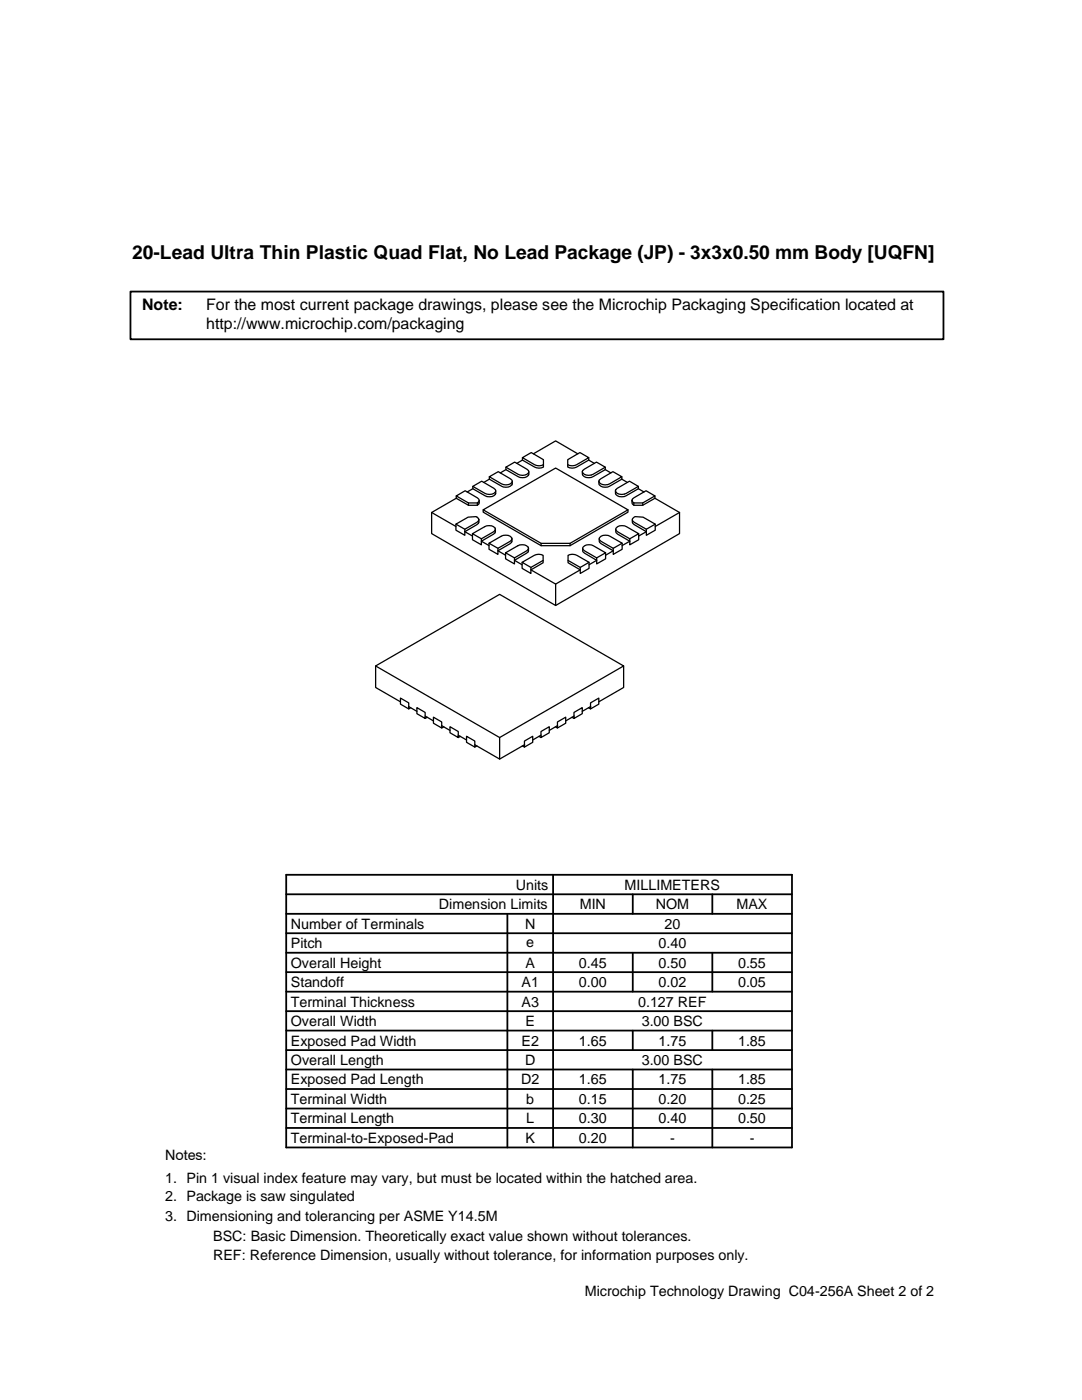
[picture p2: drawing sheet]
<svg xmlns="http://www.w3.org/2000/svg" width="216mm" height="279mm" viewBox="0 0 216 279" stroke-linecap="round" stroke-linejoin="round" font-family="sans-serif">
<defs><g id="words">
<text font-size="3.8" x="26.4" y="51.8">20-Lead Ultra Thin Plastic Quad Flat, No Lead Package (JP) - 3x3x0.50 mm Body [UQFN]</text>
<g font-size="3.2">
<text x="28.4" y="62">Note:</text>
<text x="41.1" y="62">For the most current package drawings, please see the Microchip Packaging Specification located at</text>
<text x="41.1" y="65.6">http://www.microchip.com/packaging</text>
</g>
<g font-size="2.9">
<text x="102.9" y="177.6">Units</text>
<text x="124.6" y="177.6">MILLIMETERS</text>
<text x="58" y="185.3">Number of Terminals</text>
<text x="87.6" y="181.4">Dimension Limits</text>
<text x="104.8" y="185.3">N</text>
<text x="115.7" y="181.4">MIN</text>
<text x="130.9" y="181.5">NOM</text>
<text x="132.6" y="185.3">20</text>
<text x="147" y="181.4">MAX</text>
<text x="58" y="189.2">Pitch</text>
<text x="105" y="188.9">e</text>
<text x="131.4" y="189.2">0.40</text>
<text x="58" y="193.1">Overall Height</text>
<text x="58" y="197">Standoff</text>
<text x="104.1" y="197">A1</text>
<text x="104.8" y="193.1">A</text>
<text x="115.5" y="193.1">0.45</text>
<text x="115.5" y="197">0.00</text>
<text x="131.4" y="193.1">0.50</text>
<text x="131.4" y="197">0.02</text>
<text x="147.3" y="193.1">0.55</text>
<text x="147.3" y="197">0.05</text>
<text x="58" y="200.9">Terminal Thickness</text>
<text x="104.1" y="200.9">A3</text>
<text x="127.3" y="200.9">0.127 REF</text>
<text x="58" y="204.8">Overall Width</text>
<text x="58" y="208.7">Exposed Pad Width</text>
<text x="104.1" y="208.7">E2</text>
<text x="104.8" y="204.8">E</text>
<text x="115.5" y="208.7">1.65</text>
<text x="128" y="204.8">3.00 BSC</text>
<text x="131.4" y="208.7">1.75</text>
<text x="147.3" y="208.7">1.85</text>
<text x="58" y="212.5">Overall Length</text>
<text x="104.8" y="212.5">D</text>
<text x="128" y="212.5">3.00 BSC</text>
<text x="58" y="220.3">Terminal Width</text>
<text x="58" y="216.4">Exposed Pad Length</text>
<text x="104" y="216.4">D2</text>
<text x="105" y="220.3">b</text>
<text x="115.5" y="216.4">1.65</text>
<text x="115.5" y="220.3">0.15</text>
<text x="131.4" y="220.3">0.20</text>
<text x="131.4" y="216.4">1.75</text>
<text x="147.3" y="216.4">1.85</text>
<text x="147.3" y="220.3">0.25</text>
<text x="58" y="224.2">Terminal Length</text>
<text x="105" y="224.2">L</text>
<text x="115.5" y="224.2">0.30</text>
<text x="131.4" y="224.2">0.40</text>
<text x="147.3" y="224.2">0.50</text>
<text x="32.9" y="231.4">Notes:</text>
<text x="58" y="228.1">Terminal-to-Exposed-Pad</text>
<text x="104.8" y="228.1">K</text>
<text x="115.5" y="228.1">0.20</text>
<text x="133.7" y="228.1">-</text>
<text x="149.6" y="228.1">-</text>
<text x="32.9" y="236">1. Pin 1 visual index feature may vary, but must be located within the hatched area.</text>
<text x="32.9" y="239.6">2. Package is saw singulated</text>
<text x="32.9" y="243.6">3. Dimensioning and tolerancing per ASME Y14.5M</text>
<text x="42.5" y="251.4">REF: Reference Dimension, usually without tolerance, for information purposes only.</text>
<text x="42.5" y="247.7">BSC: Basic Dimension. Theoretically exact value shown without tolerances.</text>
<text x="116.7" y="258.7">Microchip Technology Drawing C04-256A Sheet 2 of 2</text>
</g>
</g></defs>
<g fill="none" stroke="#000" stroke-width=".25">
<path d="M91 99.4l-4.9 2.9 4.9 2.8M91 99v.4l2.5 1.4h1.8l.3-.3v-.6M91 99l1.8-1.1 2.5 1.5 .2 .2 .1 .4-.3 .4h-1.8zM94.3 97.1l1.8-1.1 2.5 1.5 .3 .5a1.25 1.25 0 0 1-1.7 .6zM94.3 97.1v.4l2.5 1.4a1.45 1.45 0 0 0 2.1-.5v-.4M94.3 97.5l-1.1 .7M97.6 95.1l1.8-1 2.4 1.4 .4 .6a1.28 1.28 0 0 1-1.7 .6zM97.6 95.1v.5l2.5 1.4a1.46 1.46 0 0 0 2.1-.5v-.4M97.6 95.6l-1.1 .7M100.9 93.2l1.8-1 2.4 1.4 .4 .5a1.28 1.28 0 0 1-1.7 .7zM100.9 93.2v.5l2.5 1.4a1.46 1.46 0 0 0 2.1-.5v-.5M100.9 93.7l-1.1 .7"/>
<path d="M104.2 91.3v.5l2.5 1.4a1.93 1.93 0 0 0 1.7 0v-.4M104.2 91.3l1.8-1 2.4 1.4v1.1a1.93 1.93 0 0 1-1.7 0zM104.2 91.8l-1.1 .7M106.4 90.6l4.5-2.6 4.4 2.6M113.3 91.7l2.4-1.4 1.8 1-2.5 1.5a1.93 1.93 0 0 1-1.7 0zM116.3 93.9l2.7-1.7 1.8 1-2.5 1.5a1.51 1.51 0 0 1-2.1-.6zM117.5 91.3v.5l-2.5 1.4a1.93 1.93 0 0 1-1.7 0v-.4M117.5 91.8l1.1 .7M119.6 95.8l2.7-1.7 1.8 1-2.5 1.5a1.51 1.51 0 0 1-2.1-.5zM120.8 93.7l1.1 .7M120.8 93.2v.5l-2.5 1.4a1.46 1.46 0 0 1-2.1-.5v-.5M122.9 97.7l2.7-1.7 1.8 1.1-2.5 1.4a1.49 1.49 0 0 1-2.1-.5z"/>
<path d="M124.1 95.6l1.1 .7M124.1 95.1v.5l-2.5 1.4a1.46 1.46 0 0 1-2.1-.5v-.4M126.1 99.9l.4-.5 2.4-1.5 1.8 1.1-2.5 1.4h-1.7M126.1 99.9l.4 .5M127.4 97.5l1.1 .7M127.4 97.1v.4l-2.5 1.4a1.45 1.45 0 0 1-2.1-.5v-.4M130.7 99.4l4.9 2.9M130.7 99v.4l-2.5 1.4h-1.7l-.4-.3v-.6M86.1 102.3v4.2l24.8 14.3 24.7-14.3v-4.2M91 104.6v1.2l1.8 1v-1.2M91 104.6l2.4-1.4 1.6-.1 .5 .5v.4l-.3 .2-2.4 1.4zM93.5 100.4v.4"/>
<path d="M94.3 106.5v1.2l1.8 1v-1.2M94.3 106.5l2.4-1.4a1.45 1.45 0 0 1 2.1 .5l-.3 .5-2.4 1.4zM95.3 100.4v.4M95.5 103.7a.81 .81 0 0 1-.3 1l-2.4 1.4 1.5 .9M96.4 101.7l14.5-8.3 14.4 8.3-11.6 6.7h-5.7zM96.4 101.7v.5l11.6 6.7h5.7l11.6-6.7v-.5M97.6 108.4v1.2l1.8 1v-1.2M97.6 108.4l2.4-1.4a1.45 1.45 0 0 1 2.2 .5l-.4 .5-2.4 1.4zM98.8 105.6a.81 .81 0 0 1-.3 1l-2.4 1.4 1.5 .9M100.9 110.3v1.2l1.8 1v-1.2M100.9 110.3l2.4-1.4a1.46 1.46 0 0 1 2.2 .5l-.4 .5-2.4 1.4zM102.2 107.5a.81 .81 0 0 1-.4 1l-2.4 1.4 1.5 .9"/>
<path d="M104.2 112.2l2.4-1.4a1.93 1.93 0 0 1 1.8 0v1l-2.5 1.4zM104.2 112.2v1.2l1.7 1v-1.2M105.5 109.4l-.1 .6-.3 .4-2.4 1.4 1.5 .9M108 108.4v.5M108.4 111.8v.5l-2.5 1.4 5 2.9 4.9-2.9-2.5-1.4v-.5M110.9 116.6v4.2M113.3 110.8a1.93 1.93 0 0 1 1.8 0l2.4 1.4-1.7 1-2.5-1.4zM113.7 108.4v.5M116.3 109.4v.6l.3 .4 2.5 1.4-1.6 .9M116.4 109.2a1.64 1.64 0 0 1 2-.3l2.4 1.4-1.7 1-2.5-1.4-.3-.3zM117.5 112.2v1.2l-1.7 1v-1.2M119.6 107.5a.81 .81 0 0 0 .3 1l2.5 1.4-1.6 .9"/>
<path d="M119.7 107.3a1.64 1.64 0 0 1 2-.3l2.4 1.4-1.7 1-2.5-1.4-.3-.3zM120.8 110.3v1.2l-1.7 1v-1.2M122.9 105.6a.81 .81 0 0 0 .3 1l2.5 1.4-1.6 .9M123 105.4a1.62 1.62 0 0 1 2-.3l2.4 1.4-1.7 1-2.5-1.4-.3-.4zM124.1 108.4v1.2l-1.7 1v-1.2M126.2 103.7a.81 .81 0 0 0 .3 1l2.5 1.4-1.6 .9M126.3 103.5l.4-.4 1.6 .1 2.4 1.4-1.7 1-2.5-1.4-.3-.4zM126.5 100.4v.4M127.4 106.5v1.2l-1.7 1v-1.2M128.2 100.4v.4M130.7 104.6v1.2l-1.7 1v-1.2M135.6 102.3l-4.9 2.8"/>
<path d="M75 132.9l24.7-14.3 24.7 14.3-24.7 14.3zM75 132.9v4.3l4.9 2.9M79.9 139.3l1.7 1v1.2l-1.7-1zM124.4 132.9v4.3l-4.9 2.9M81.5 141l1.7 1M82 141.2l-.4 .3M83.2 141.2l1.6 1v1.2l-1.6-1zM84.8 142.9l1.7 1M85.3 143.2l-.5 .2M86.5 143.1l1.6 1v1.2l-1.6-1zM88.1 144.8l1.7 1M88.6 145.1l-.5 .2"/>
<path d="M89.8 145l1.6 1v1.2l-1.6-1zM91.4 146.7l1.7 1M91.9 147l-.5 .2M93.1 146.9l1.6 1v1.2l-1.6-1zM94.7 148.6l5 2.9 5-2.9M95.2 148.9l-.5 .2M99.7 147.2v4.3M104.2 148.9l.4 .2M104.6 147.9l1.7-1v1.2l-1.7 1zM107.5 147l.5 .2M108 146l1.6-1v1.2l-1.6 1zM108 146.7l-1.7 1"/>
<path d="M110.8 145.1l.4 .2M111.2 144.1l1.7-1v1.2l-1.7 1zM111.3 144.8l-1.7 1M114.1 143.2l.4 .2M114.5 142.2l1.7-1v1.2l-1.7 1zM114.6 142.9l-1.7 1M117.4 141.2l.4 .3M117.8 140.3l1.7-1v1.2l-1.7 1zM117.9 141l-1.7 1"/>
</g>
<g fill="none" stroke="#000" stroke-width=".36">
<path d="M26 58.2h162.3v9.5h-162.3zM57.1 178.5h100.9M57.1 174.6h100.9v54.4h-100.9zM110.4 174.6v54.4M126.3 178.5v3.9M142.1 178.5v3.9M57.1 194h100.9M57.1 190.1h100.9M57.1 186.2h100.9M57.1 182.4h100.9M57.1 197.9h100.9M101.2 182.4v46.6"/>
<path d="M126.3 190.1v7.8M142.1 190.1v7.8M57.1 205.7h100.9M57.1 201.8h100.9M57.1 213.4h100.9M57.1 209.6h100.9M57.1 217.3h100.9M126.3 205.7v3.9M126.3 213.4v15.6M142.1 205.7v3.9M142.1 213.4v15.6M57.1 221.2h100.9"/>
<path d="M57.1 225.1h100.9"/>
</g>
<use href="#words"/>
</svg>
